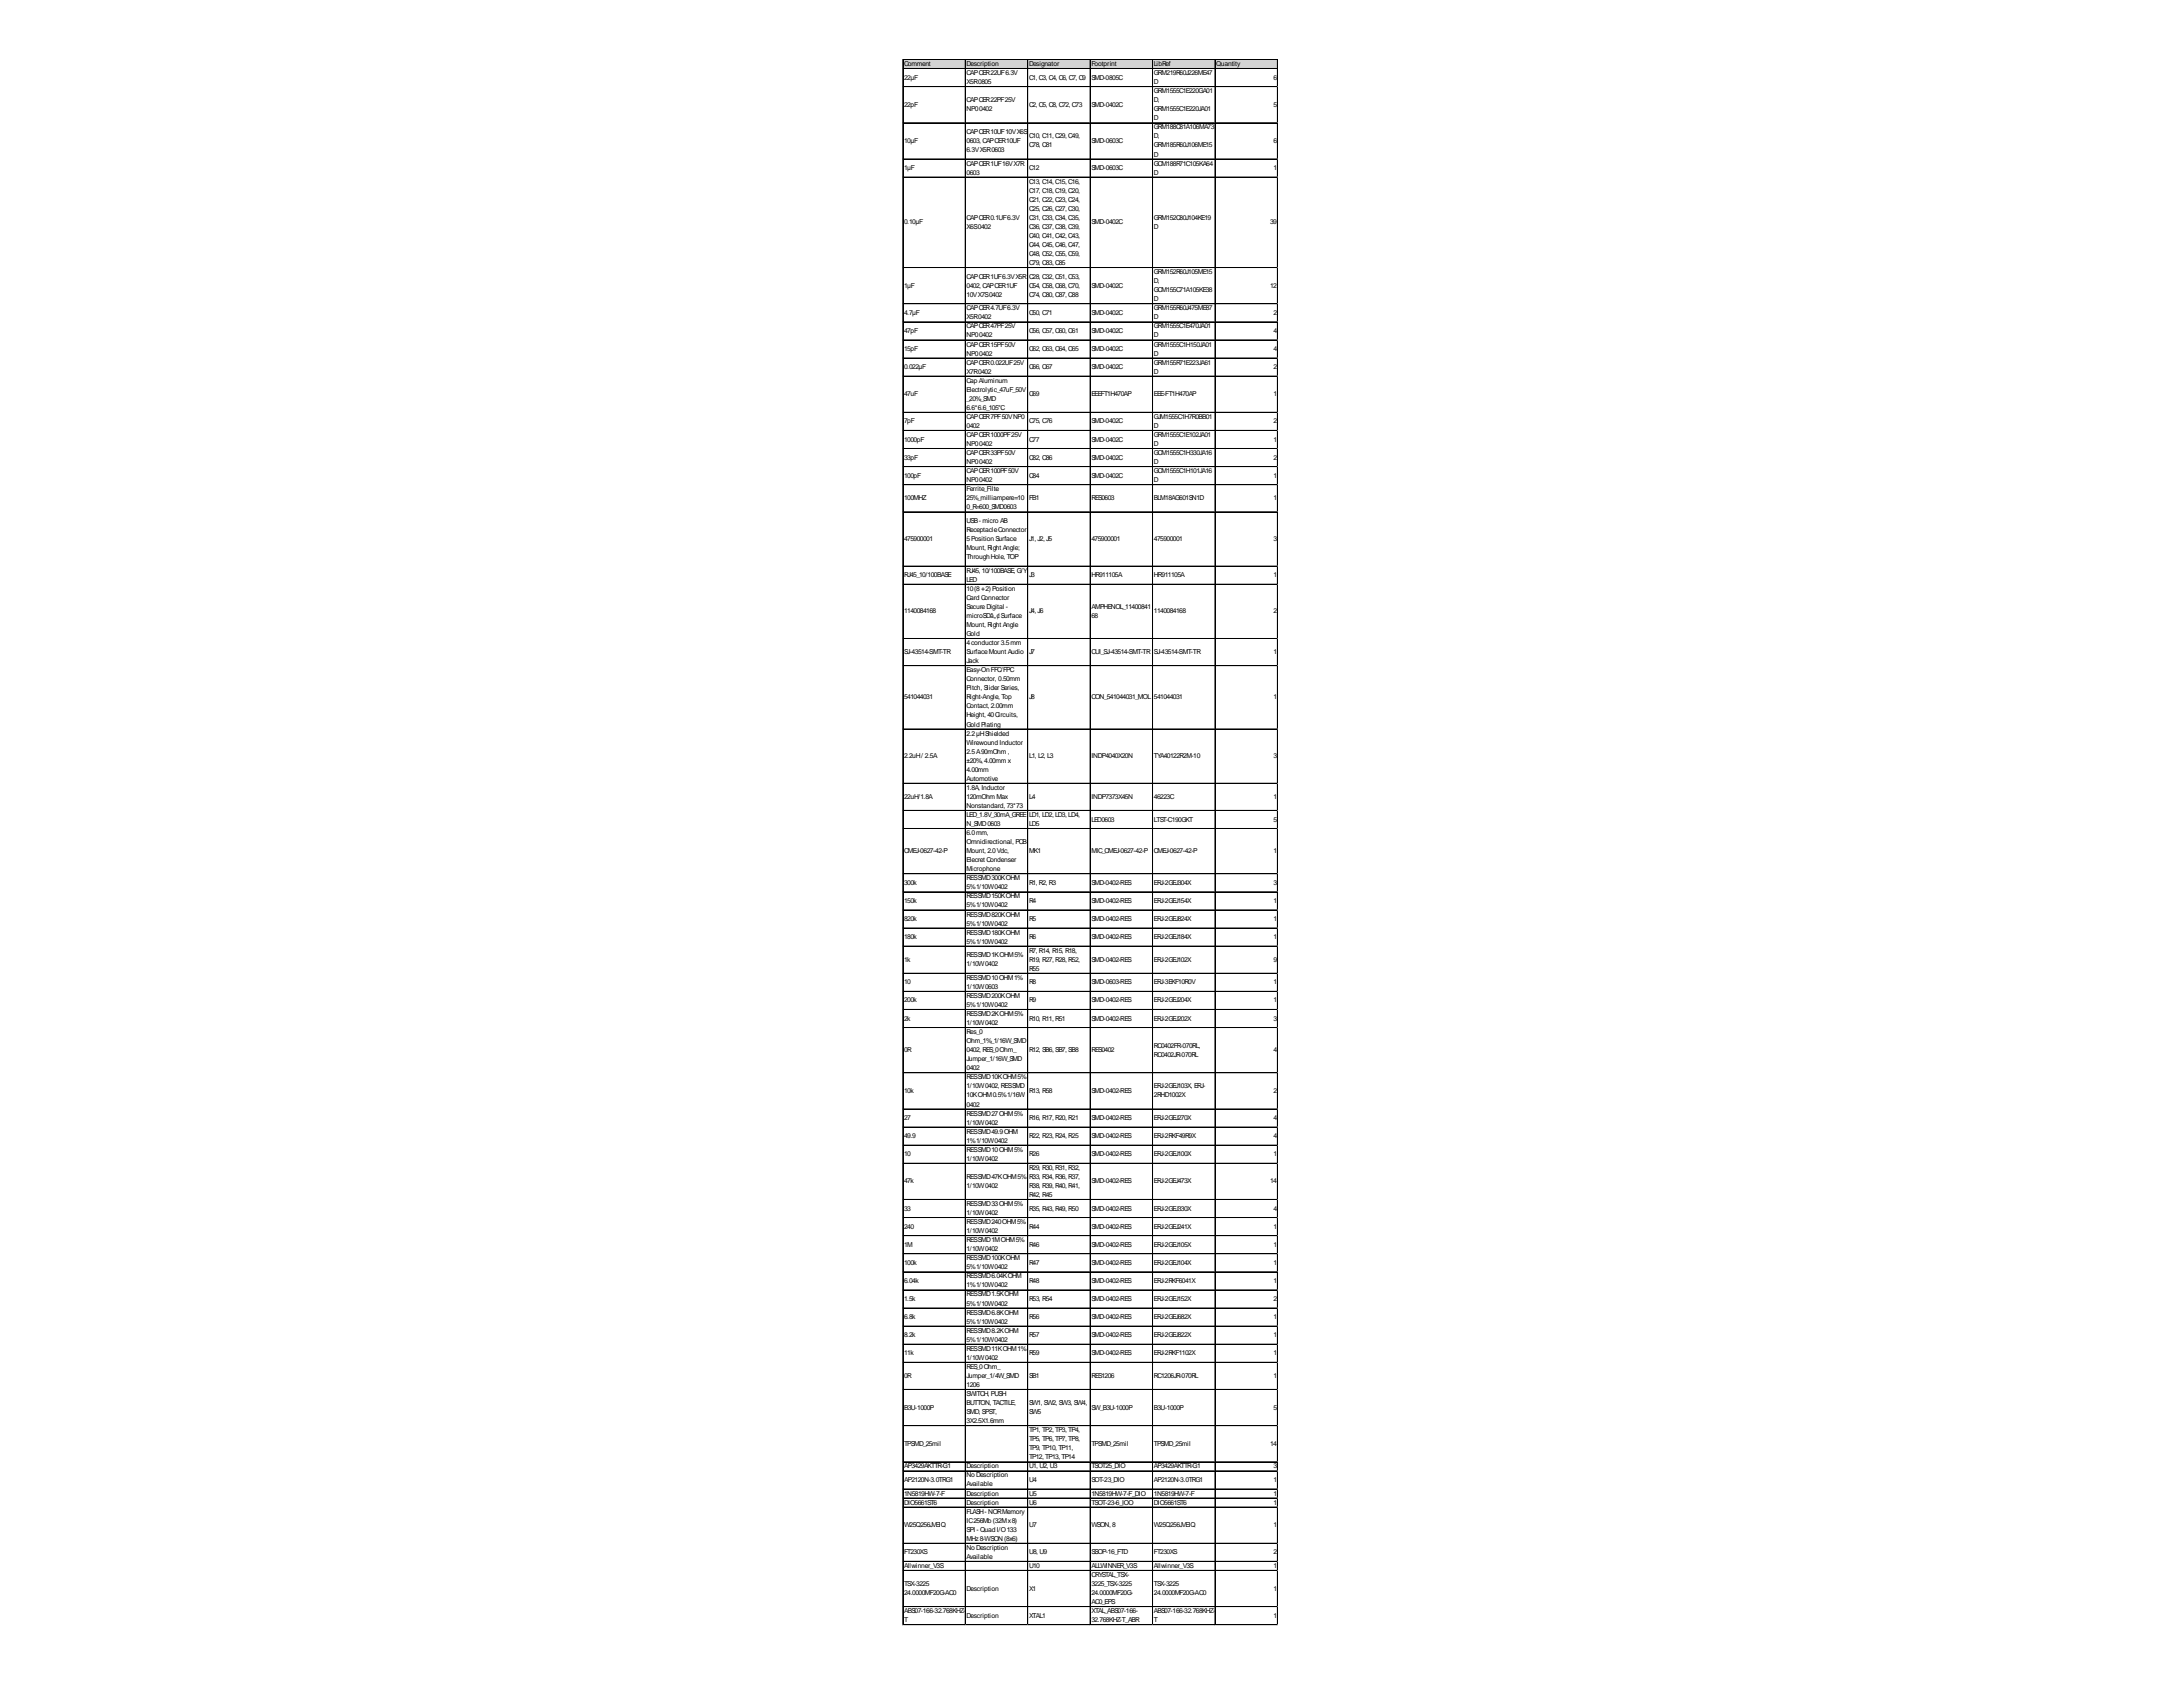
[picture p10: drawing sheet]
<svg xmlns="http://www.w3.org/2000/svg" width="279mm" height="216mm" viewBox="0 0 279 216" stroke-linecap="round" stroke-linejoin="round" font-family="sans-serif">
<defs><g id="words">
<g font-size=".9">
<text x="115.7" y="8.5">Comment</text>
<text x="115.7" y="10.2">22µF</text>
<text x="123.7" y="8.5">Description</text>
<text x="123.7" y="9.6">CAPCER22UF6.3V</text>
<text x="123.7" y="10.8">X5R0805</text>
<text x="131.7" y="8.5">Designator</text>
<text x="131.7" y="10.2">C1, C3, C4, C6, C7, C9</text>
<text x="139.7" y="8.5">Footprint</text>
<text x="139.7" y="10.2">SMD-0805C</text>
<text x="147.7" y="8.5">LibRef</text>
<text x="147.7" y="9.6">GRM219R60J226ME47</text>
<text x="147.7" y="10.8">D</text>
<text x="147.7" y="11.9">GRM1555C1E220GA01</text>
<text x="155.7" y="8.5">Quantity</text>
<text x="163" y="10.2">6</text>
<text x="115.7" y="13.7">22pF</text>
<text x="123.7" y="13.1">CAPCER22PF25V</text>
<text x="123.7" y="14.2">NP00402</text>
<text x="123.7" y="17.1">CAPCER10UF10VX6S</text>
<text x="131.7" y="13.7">C2, C5, C8, C72, C73</text>
<text x="131.7" y="17.7">C10, C11, C29, C49,</text>
<text x="139.7" y="13.7">SMD-0402C</text>
<text x="147.7" y="13.1">D,</text>
<text x="147.7" y="14.2">GRM1555C1E220JA01</text>
<text x="147.7" y="15.4">D</text>
<text x="147.7" y="16.6">GRM188C81A106MA73</text>
<text x="147.7" y="17.7">D,</text>
<text x="163" y="13.7">5</text>
<text x="115.7" y="18.3">10µF</text>
<text x="115.7" y="21.8">1µF</text>
<text x="123.7" y="18.3">0603, CAPCER10UF</text>
<text x="123.7" y="19.5">6.3VX5R0603</text>
<text x="123.7" y="21.2">CAPCER1UF16VX7R</text>
<text x="123.7" y="22.3">0603</text>
<text x="131.7" y="18.9">C78, C81</text>
<text x="131.7" y="21.8">C12</text>
<text x="131.7" y="23.5">C13, C14, C15, C16,</text>
<text x="139.7" y="18.3">SMD-0603C</text>
<text x="139.7" y="21.8">SMD-0603C</text>
<text x="147.7" y="18.9">GRM185R60J106ME15</text>
<text x="147.7" y="20">D</text>
<text x="147.7" y="21.2">GCM188R71C105KA64</text>
<text x="147.7" y="22.3">D</text>
<text x="163" y="18.3">6</text>
<text x="163" y="21.8">1</text>
<text x="115.7" y="28.7">0.10µF</text>
<text x="123.7" y="28.1">CAPCER0.1UF6.3V</text>
<text x="123.7" y="29.3">X6S0402</text>
<text x="131.7" y="24.7">C17, C18, C19, C20,</text>
<text x="131.7" y="25.8">C21, C22, C23, C24,</text>
<text x="131.7" y="27">C25, C26, C27, C30,</text>
<text x="131.7" y="28.1">C31, C33, C34, C35,</text>
<text x="131.7" y="29.3">C36, C37, C38, C39,</text>
<text x="139.7" y="28.7">SMD-0402C</text>
<text x="147.7" y="28.1">GRM152C80J104KE19</text>
<text x="147.7" y="29.3">D</text>
<text x="162.6" y="28.7">39</text>
<text x="123.7" y="35.7">CAPCER1UF6.3VX5R</text>
<text x="131.7" y="30.5">C40, C41, C42, C43,</text>
<text x="131.7" y="31.6">C44, C45, C46, C47,</text>
<text x="131.7" y="32.8">C48, C52, C55, C59,</text>
<text x="131.7" y="33.9">C79, C83, C85</text>
<text x="131.7" y="35.7">C28, C32, C51, C53,</text>
<text x="147.7" y="35.1">GRM152R60J105ME15</text>
<text x="115.7" y="36.8">1µF</text>
<text x="115.7" y="40.3">4.7µF</text>
<text x="123.7" y="36.8">0402, CAPCER1UF</text>
<text x="123.7" y="38">10VX7S0402</text>
<text x="123.7" y="39.7">CAPCER4.7UF6.3V</text>
<text x="123.7" y="40.9">X5R0402</text>
<text x="131.7" y="36.8">C54, C58, C68, C70,</text>
<text x="131.7" y="38">C74, C80, C87, C88</text>
<text x="131.7" y="40.3">C50, C71</text>
<text x="139.7" y="36.8">SMD-0402C</text>
<text x="139.7" y="40.3">SMD-0402C</text>
<text x="147.7" y="36.2">D,</text>
<text x="147.7" y="37.4">GCM155C71A105KE38</text>
<text x="147.7" y="38.6">D</text>
<text x="147.7" y="39.7">GRM155R60J475ME87</text>
<text x="147.7" y="40.9">D</text>
<text x="162.6" y="36.8">12</text>
<text x="163" y="40.3">2</text>
<text x="115.7" y="42.6">47pF</text>
<text x="115.7" y="44.9">15pF</text>
<text x="115.7" y="47.2">0.022µF</text>
<text x="123.7" y="42">CAPCER47PF25V</text>
<text x="123.7" y="43.2">NP00402</text>
<text x="123.7" y="44.3">CAPCER15PF50V</text>
<text x="123.7" y="45.5">NP00402</text>
<text x="123.7" y="46.7">CAPCER0.022UF25V</text>
<text x="123.7" y="47.8">X7R0402</text>
<text x="131.7" y="42.6">C56, C57, C60, C61</text>
<text x="131.7" y="44.9">C62, C63, C64, C65</text>
<text x="131.7" y="47.2">C66, C67</text>
<text x="139.7" y="42.6">SMD-0402C</text>
<text x="139.7" y="44.9">SMD-0402C</text>
<text x="139.7" y="47.2">SMD-0402C</text>
<text x="147.7" y="42">GRM1555C1E470JA01</text>
<text x="147.7" y="43.2">D</text>
<text x="147.7" y="44.3">GRM1555C1H150JA01</text>
<text x="147.7" y="45.5">D</text>
<text x="147.7" y="46.7">GRM155R71E223JA61</text>
<text x="147.7" y="47.8">D</text>
<text x="163" y="42.6">4</text>
<text x="163" y="44.9">4</text>
<text x="163" y="47.2">2</text>
<text x="115.7" y="50.7">47uF</text>
<text x="123.7" y="49">Cap Aluminum</text>
<text x="123.7" y="50.1">Electrolytic_47uF_50V</text>
<text x="123.7" y="51.3">_20%_SMD</text>
<text x="123.7" y="52.5">6.6*6.6_105°C</text>
<text x="123.7" y="53.6">CAPCER7PF50VNP0</text>
<text x="131.7" y="50.7">C69</text>
<text x="139.7" y="50.7">EEEFT1H470AP</text>
<text x="147.7" y="50.7">EEE-FT1H470AP</text>
<text x="147.7" y="53.6">GJM1555C1H7R0BB01</text>
<text x="163" y="50.7">1</text>
<text x="115.7" y="54.2">7pF</text>
<text x="115.7" y="56.5">1000pF</text>
<text x="115.7" y="58.8">33pF</text>
<text x="123.7" y="54.8">0402</text>
<text x="123.7" y="55.9">CAPCER1000PF25V</text>
<text x="123.7" y="57.1">NP00402</text>
<text x="123.7" y="58.2">CAPCER33PF50V</text>
<text x="123.7" y="59.4">NP00402</text>
<text x="131.7" y="54.2">C75, C76</text>
<text x="131.7" y="56.5">C77</text>
<text x="131.7" y="58.8">C82, C86</text>
<text x="139.7" y="54.2">SMD-0402C</text>
<text x="139.7" y="56.5">SMD-0402C</text>
<text x="139.7" y="58.8">SMD-0402C</text>
<text x="147.7" y="54.8">D</text>
<text x="147.7" y="55.9">GRM1555C1E102JA01</text>
<text x="147.7" y="57.1">D</text>
<text x="147.7" y="58.2">GCM1555C1H330JA16</text>
<text x="147.7" y="59.4">D</text>
<text x="163" y="54.2">2</text>
<text x="163" y="56.5">1</text>
<text x="163" y="58.8">2</text>
<text x="115.7" y="61.1">100pF</text>
<text x="115.7" y="64">100MHZ</text>
<text x="123.7" y="60.6">CAPCER100PF50V</text>
<text x="123.7" y="61.7">NP00402</text>
<text x="123.7" y="62.9">Ferrite_Filte</text>
<text x="123.7" y="64">25%_milliampere=10</text>
<text x="123.7" y="65.2">0_R=600_SMD0603</text>
<text x="131.7" y="61.1">C84</text>
<text x="131.7" y="64">FB1</text>
<text x="139.7" y="61.1">SMD-0402C</text>
<text x="139.7" y="64">RES0603</text>
<text x="147.7" y="60.6">GCM1555C1H101JA16</text>
<text x="147.7" y="61.7">D</text>
<text x="147.7" y="64">BLM18AG601SN1D</text>
<text x="163" y="61.1">1</text>
<text x="163" y="64">1</text>
<text x="115.7" y="69.2">475900001</text>
<text x="123.7" y="66.9">USB- micro AB</text>
<text x="123.7" y="68.1">ReceptacleConnector</text>
<text x="123.7" y="69.2">5Position Surface</text>
<text x="123.7" y="70.4">Mount, Right Angle;</text>
<text x="123.7" y="71.6">Through Hole, TOP</text>
<text x="131.7" y="69.2">J1, J2, J5</text>
<text x="139.7" y="69.2">475900001</text>
<text x="147.7" y="69.2">475900001</text>
<text x="163" y="69.2">3</text>
<text x="115.7" y="73.9">RJ45_10/100BASE</text>
<text x="123.7" y="73.3">RJ45, 10/100BASE, G/Y</text>
<text x="123.7" y="74.5">LED</text>
<text x="123.7" y="75.6">10(8+2) Position</text>
<text x="123.7" y="76.8">Card Connector</text>
<text x="123.7" y="77.9">SecureDigital -</text>
<text x="131.7" y="73.9">J3</text>
<text x="139.7" y="73.9">HR911105A</text>
<text x="139.7" y="77.9">AMPHENOL_11400841</text>
<text x="147.7" y="73.9">HR911105A</text>
<text x="163" y="73.9">1</text>
<text x="115.7" y="78.5">1140084168</text>
<text x="115.7" y="83.7">SJ-43514-SMT-TR</text>
<text x="123.7" y="79.1">microSDâ„¢Surface</text>
<text x="123.7" y="80.2">Mount, Right Angle</text>
<text x="123.7" y="81.4">Gold</text>
<text x="123.7" y="82.6">4conductor 3.5mm</text>
<text x="123.7" y="83.7">SurfaceMount Audio</text>
<text x="131.7" y="78.5">J4, J6</text>
<text x="131.7" y="83.7">J7</text>
<text x="139.7" y="79.1">68</text>
<text x="139.7" y="83.7">CUI_SJ-43514-SMT-TR</text>
<text x="147.7" y="78.5">1140084168</text>
<text x="147.7" y="83.7">SJ-43514-SMT-TR</text>
<text x="163" y="78.5">2</text>
<text x="163" y="83.7">1</text>
<text x="115.7" y="89.5">541044031</text>
<text x="123.7" y="84.9">Jack</text>
<text x="123.7" y="86">Easy-On FFC/FPC</text>
<text x="123.7" y="87.2">Connector, 0.50mm</text>
<text x="123.7" y="88.3">Pitch, Slider Series,</text>
<text x="123.7" y="89.5">Right-Angle, Top</text>
<text x="131.7" y="89.5">J8</text>
<text x="139.7" y="89.5">CON_541044031_MOL</text>
<text x="147.7" y="89.5">541044031</text>
<text x="163" y="89.5">1</text>
<text x="123.7" y="90.7">Contact, 2.00mm</text>
<text x="123.7" y="91.8">Height, 40Circuits,</text>
<text x="123.7" y="93">Gold Plating</text>
<text x="123.7" y="94.1">2.2µHShielded</text>
<text x="123.7" y="95.3">Wirewound Inductor</text>
<text x="115.7" y="97">2.2uH/ 2.5A</text>
<text x="123.7" y="96.5">2.5A90mOhm,</text>
<text x="123.7" y="97.6">±20%, 4.00mmx</text>
<text x="123.7" y="98.8">4.00mm</text>
<text x="123.7" y="99.9">Automotive</text>
<text x="123.7" y="101.1">1.8A, Inductor</text>
<text x="131.7" y="97">L1, L2, L3</text>
<text x="139.7" y="97">INDP4040X20N</text>
<text x="147.7" y="97">TYA40122R2M-10</text>
<text x="163" y="97">3</text>
<text x="115.7" y="102.2">22uH/1.8A</text>
<text x="123.7" y="102.2">120mOhmMax</text>
<text x="123.7" y="103.4">Nonstandard, 73*73</text>
<text x="123.7" y="104.6">LED_1.8V_30mA_GREE</text>
<text x="123.7" y="105.7">N_SMD0603</text>
<text x="123.7" y="106.9">6.0mm,</text>
<text x="131.7" y="102.2">L4</text>
<text x="131.7" y="104.6">LD1, LD2, LD3, LD4,</text>
<text x="131.7" y="105.7">LD5</text>
<text x="139.7" y="102.2">INDP7373X45N</text>
<text x="139.7" y="105.1">LED0603</text>
<text x="147.7" y="102.2">46223C</text>
<text x="147.7" y="105.1">LTST-C190GKT</text>
<text x="163" y="102.2">1</text>
<text x="163" y="105.1">5</text>
<text x="115.7" y="109.2">CMEJ-0627-42-P</text>
<text x="115.7" y="113.2">300k</text>
<text x="123.7" y="108">Omnidirectional, PCB</text>
<text x="123.7" y="109.2">Mount, 2.0Vdc,</text>
<text x="123.7" y="110.3">Elecret Condenser</text>
<text x="123.7" y="111.5">Microphone</text>
<text x="123.7" y="112.7">RESSMD300KOHM</text>
<text x="123.7" y="113.8">5%1/10W0402</text>
<text x="131.7" y="109.2">MK1</text>
<text x="131.7" y="113.2">R1, R2, R3</text>
<text x="139.7" y="109.2">MIC_CMEJ-0627-42-P</text>
<text x="139.7" y="113.2">SMD-0402-RES</text>
<text x="147.7" y="109.2">CMEJ-0627-42-P</text>
<text x="147.7" y="113.2">ERJ-2GEJ304X</text>
<text x="163" y="109.2">1</text>
<text x="163" y="113.2">3</text>
<text x="115.7" y="115.6">150k</text>
<text x="115.7" y="117.9">820k</text>
<text x="123.7" y="115">RESSMD150KOHM</text>
<text x="123.7" y="116.1">5%1/10W0402</text>
<text x="123.7" y="117.3">RESSMD820KOHM</text>
<text x="123.7" y="118.5">5%1/10W0402</text>
<text x="123.7" y="119.6">RESSMD180KOHM</text>
<text x="131.7" y="115.6">R4</text>
<text x="131.7" y="117.9">R5</text>
<text x="139.7" y="115.6">SMD-0402-RES</text>
<text x="139.7" y="117.9">SMD-0402-RES</text>
<text x="147.7" y="115.6">ERJ-2GEJ154X</text>
<text x="147.7" y="117.9">ERJ-2GEJ824X</text>
<text x="163" y="115.6">1</text>
<text x="163" y="117.9">1</text>
<text x="115.7" y="120.2">180k</text>
<text x="115.7" y="123.1">1k</text>
<text x="115.7" y="126">10</text>
<text x="123.7" y="120.8">5%1/10W0402</text>
<text x="123.7" y="122.5">RESSMD1KOHM5%</text>
<text x="123.7" y="123.7">1/10W0402</text>
<text x="123.7" y="125.4">RESSMD10OHM1%</text>
<text x="131.7" y="120.2">R6</text>
<text x="131.7" y="121.9">R7, R14, R15, R18,</text>
<text x="131.7" y="123.1">R19, R27, R28, R52,</text>
<text x="131.7" y="124.2">R55</text>
<text x="131.7" y="126">R8</text>
<text x="139.7" y="120.2">SMD-0402-RES</text>
<text x="139.7" y="123.1">SMD-0402-RES</text>
<text x="139.7" y="126">SMD-0603-RES</text>
<text x="147.7" y="120.2">ERJ-2GEJ184X</text>
<text x="147.7" y="123.1">ERJ-2GEJ102X</text>
<text x="147.7" y="126">ERJ-3EKF10R0V</text>
<text x="163" y="120.2">1</text>
<text x="163" y="123.1">9</text>
<text x="163" y="126">1</text>
<text x="115.7" y="128.3">200k</text>
<text x="115.7" y="130.6">2k</text>
<text x="123.7" y="126.6">1/10W0603</text>
<text x="123.7" y="127.7">RESSMD200KOHM</text>
<text x="123.7" y="128.9">5%1/10W0402</text>
<text x="123.7" y="130">RESSMD2KOHM5%</text>
<text x="123.7" y="131.2">1/10W0402</text>
<text x="131.7" y="128.3">R9</text>
<text x="131.7" y="130.6">R10, R11, R51</text>
<text x="139.7" y="128.3">SMD-0402-RES</text>
<text x="139.7" y="130.6">SMD-0402-RES</text>
<text x="147.7" y="128.3">ERJ-2GEJ204X</text>
<text x="147.7" y="130.6">ERJ-2GEJ202X</text>
<text x="163" y="128.3">1</text>
<text x="163" y="130.6">3</text>
<text x="115.7" y="134.7">0R</text>
<text x="123.7" y="132.3">Res_0</text>
<text x="123.7" y="133.5">Ohm_1%_1/16W_SMD</text>
<text x="123.7" y="134.7">0402, RES_0Ohm_</text>
<text x="123.7" y="135.8">Jumper_1/16W_SMD</text>
<text x="123.7" y="137">0402</text>
<text x="131.7" y="134.7">R12, SB6, SB7, SB8</text>
<text x="139.7" y="134.7">RES0402</text>
<text x="147.7" y="134.1">RC0402FR-070RL,</text>
<text x="147.7" y="135.2">RC0402JR-070RL</text>
<text x="163" y="134.7">4</text>
<text x="115.7" y="139.9">10k</text>
<text x="115.7" y="143.3">27</text>
<text x="123.7" y="138.1">RESSMD10KOHM5%</text>
<text x="123.7" y="139.3">1/10W0402, RESSMD</text>
<text x="123.7" y="140.5">10KOHM0.5%1/16W</text>
<text x="123.7" y="141.6">0402</text>
<text x="123.7" y="142.8">RESSMD27OHM5%</text>
<text x="123.7" y="143.9">1/10W0402</text>
<text x="131.7" y="139.9">R13, R58</text>
<text x="131.7" y="143.3">R16, R17, R20, R21</text>
<text x="139.7" y="139.9">SMD-0402-RES</text>
<text x="139.7" y="143.3">SMD-0402-RES</text>
<text x="147.7" y="139.3">ERJ-2GEJ103X, ERJ-</text>
<text x="147.7" y="140.5">2RHD1002X</text>
<text x="147.7" y="143.3">ERJ-2GEJ270X</text>
<text x="163" y="139.9">2</text>
<text x="163" y="143.3">4</text>
<text x="115.7" y="145.7">49.9</text>
<text x="115.7" y="148">10</text>
<text x="123.7" y="145.1">RESSMD49.9OHM</text>
<text x="123.7" y="146.2">1%1/10W0402</text>
<text x="123.7" y="147.4">RESSMD10OHM5%</text>
<text x="123.7" y="148.6">1/10W0402</text>
<text x="131.7" y="145.7">R22, R23, R24, R25</text>
<text x="131.7" y="148">R26</text>
<text x="131.7" y="149.7">R29, R30, R31, R32,</text>
<text x="139.7" y="145.7">SMD-0402-RES</text>
<text x="139.7" y="148">SMD-0402-RES</text>
<text x="147.7" y="145.7">ERJ-2RKF49R9X</text>
<text x="147.7" y="148">ERJ-2GEJ100X</text>
<text x="163" y="145.7">4</text>
<text x="163" y="148">1</text>
<text x="115.7" y="151.5">47k</text>
<text x="115.7" y="154.9">33</text>
<text x="123.7" y="150.9">RESSMD47KOHM5%</text>
<text x="123.7" y="152">1/10W0402</text>
<text x="123.7" y="154.3">RESSMD33OHM5%</text>
<text x="123.7" y="155.5">1/10W0402</text>
<text x="131.7" y="150.9">R33, R34, R36, R37,</text>
<text x="131.7" y="152">R38, R39, R40, R41,</text>
<text x="131.7" y="153.2">R42, R45</text>
<text x="131.7" y="154.9">R35, R43, R49, R50</text>
<text x="139.7" y="151.5">SMD-0402-RES</text>
<text x="139.7" y="154.9">SMD-0402-RES</text>
<text x="147.7" y="151.5">ERJ-2GEJ473X</text>
<text x="147.7" y="154.9">ERJ-2GEJ330X</text>
<text x="162.6" y="151.5">14</text>
<text x="163" y="154.9">4</text>
<text x="115.7" y="157.2">240</text>
<text x="115.7" y="159.6">1M</text>
<text x="115.7" y="161.9">100k</text>
<text x="123.7" y="156.7">RESSMD240OHM5%</text>
<text x="123.7" y="157.8">1/10W0402</text>
<text x="123.7" y="159">RESSMD1MOHM5%</text>
<text x="123.7" y="160.1">1/10W0402</text>
<text x="123.7" y="161.3">RESSMD100KOHM</text>
<text x="131.7" y="157.2">R44</text>
<text x="131.7" y="159.6">R46</text>
<text x="131.7" y="161.9">R47</text>
<text x="139.7" y="157.2">SMD-0402-RES</text>
<text x="139.7" y="159.6">SMD-0402-RES</text>
<text x="139.7" y="161.9">SMD-0402-RES</text>
<text x="147.7" y="157.2">ERJ-2GEJ241X</text>
<text x="147.7" y="159.6">ERJ-2GEJ105X</text>
<text x="147.7" y="161.9">ERJ-2GEJ104X</text>
<text x="163" y="157.2">1</text>
<text x="163" y="159.6">1</text>
<text x="163" y="161.9">1</text>
<text x="115.7" y="164.2">6.04k</text>
<text x="115.7" y="166.5">1.5k</text>
<text x="123.7" y="162.5">5%1/10W0402</text>
<text x="123.7" y="163.6">RESSMD6.04KOHM</text>
<text x="123.7" y="164.8">1%1/10W0402</text>
<text x="123.7" y="165.9">RESSMD1.5KOHM</text>
<text x="123.7" y="167.1">5%1/10W0402</text>
<text x="131.7" y="164.2">R48</text>
<text x="131.7" y="166.5">R53, R54</text>
<text x="139.7" y="164.2">SMD-0402-RES</text>
<text x="139.7" y="166.5">SMD-0402-RES</text>
<text x="147.7" y="164.2">ERJ-2RKF6041X</text>
<text x="147.7" y="166.5">ERJ-2GEJ152X</text>
<text x="163" y="164.2">1</text>
<text x="163" y="166.5">2</text>
<text x="115.7" y="168.8">6.8k</text>
<text x="115.7" y="171.1">8.2k</text>
<text x="115.7" y="173.5">11k</text>
<text x="123.7" y="168.2">RESSMD6.8KOHM</text>
<text x="123.7" y="169.4">5%1/10W0402</text>
<text x="123.7" y="170.6">RESSMD8.2KOHM</text>
<text x="123.7" y="171.7">5%1/10W0402</text>
<text x="123.7" y="172.9">RESSMD11KOHM1%</text>
<text x="131.7" y="168.8">R56</text>
<text x="131.7" y="171.1">R57</text>
<text x="131.7" y="173.5">R59</text>
<text x="139.7" y="168.8">SMD-0402-RES</text>
<text x="139.7" y="171.1">SMD-0402-RES</text>
<text x="139.7" y="173.5">SMD-0402-RES</text>
<text x="147.7" y="168.8">ERJ-2GEJ682X</text>
<text x="147.7" y="171.1">ERJ-2GEJ822X</text>
<text x="147.7" y="173.5">ERJ-2RKF1102X</text>
<text x="163" y="168.8">1</text>
<text x="163" y="171.1">1</text>
<text x="163" y="173.5">1</text>
<text x="115.7" y="176.3">0R</text>
<text x="123.7" y="174">1/10W0402</text>
<text x="123.7" y="175.2">RES_0Ohm_</text>
<text x="123.7" y="176.3">Jumper_1/4W_SMD</text>
<text x="123.7" y="177.5">1206</text>
<text x="123.7" y="178.7">SWITCH, PUSH</text>
<text x="123.7" y="179.8">BUTTON, TACTILE,</text>
<text x="131.7" y="176.3">SB1</text>
<text x="131.7" y="179.8">SW1, SW2, SW3, SW4,</text>
<text x="139.7" y="176.3">RES1206</text>
<text x="147.7" y="176.3">RC1206JR-070RL</text>
<text x="163" y="176.3">1</text>
<text x="115.7" y="180.4">B3U-1000P</text>
<text x="115.7" y="185">TPSMD_25mil</text>
<text x="123.7" y="181">SMD, SPST,</text>
<text x="123.7" y="182.1">3X2.5X1.6mm</text>
<text x="131.7" y="181">SW5</text>
<text x="131.7" y="183.3">TP1, TP2, TP3, TP4,</text>
<text x="131.7" y="184.5">TP5, TP6, TP7, TP8,</text>
<text x="131.7" y="185.6">TP9, TP10, TP11,</text>
<text x="139.7" y="180.4">SW_B3U-1000P</text>
<text x="139.7" y="185">TPSMD_25mil</text>
<text x="147.7" y="180.4">B3U-1000P</text>
<text x="147.7" y="185">TPSMD_25mil</text>
<text x="162.6" y="185">14</text>
<text x="163" y="180.4">5</text>
<text x="115.7" y="187.9">AP3429AKTTR-G1</text>
<text x="115.7" y="189.7">AP2120N-3.0TRG1</text>
<text x="115.7" y="191.4">1N5819HW-7-F</text>
<text x="123.7" y="187.9">Description</text>
<text x="123.7" y="189.1">No Description</text>
<text x="123.7" y="190.2">Available</text>
<text x="123.7" y="191.4">Description</text>
<text x="131.7" y="186.8">TP12, TP13, TP14</text>
<text x="131.7" y="187.9">U1, U2, U3</text>
<text x="131.7" y="189.7">U4</text>
<text x="131.7" y="191.4">U5</text>
<text x="139.7" y="187.9">TSOT25_DIO</text>
<text x="139.7" y="189.7">SOT-23_DIO</text>
<text x="139.7" y="191.4">1N5819HW-7-F_DIO</text>
<text x="147.7" y="187.9">AP3429AKTTR-G1</text>
<text x="147.7" y="189.7">AP2120N-3.0TRG1</text>
<text x="147.7" y="191.4">1N5819HW-7-F</text>
<text x="163" y="187.9">3</text>
<text x="163" y="189.7">1</text>
<text x="163" y="191.4">1</text>
<text x="115.7" y="192.6">DIO5661ST6</text>
<text x="115.7" y="195.5">W25Q256JVEIQ</text>
<text x="123.7" y="192.6">Description</text>
<text x="123.7" y="193.7">FLASH- NORMemory</text>
<text x="123.7" y="194.9">IC256Mb (32Mx8)</text>
<text x="123.7" y="196">SPI - Quad I/O133</text>
<text x="123.7" y="197.2">MHz8-WSON(8x6)</text>
<text x="131.7" y="192.6">U6</text>
<text x="131.7" y="195.5">U7</text>
<text x="139.7" y="192.6">TSOT-23-6_IOO</text>
<text x="139.7" y="195.5">WSON, 8</text>
<text x="147.7" y="192.6">DIO5661ST6</text>
<text x="147.7" y="195.5">W25Q256JVEIQ</text>
<text x="163" y="192.6">1</text>
<text x="163" y="195.5">1</text>
<text x="115.7" y="198.9">FT230XS</text>
<text x="115.7" y="200.7">Allwinner_V3S</text>
<text x="115.7" y="203">TSX-3225</text>
<text x="123.7" y="198.3">No Description</text>
<text x="123.7" y="199.5">Available</text>
<text x="123.7" y="203.6">Description</text>
<text x="131.7" y="198.9">U8, U9</text>
<text x="131.7" y="200.7">U10</text>
<text x="131.7" y="203.6">X1</text>
<text x="139.7" y="198.9">SSOP-16_FTD</text>
<text x="139.7" y="200.7">ALLWINNER_V3S</text>
<text x="139.7" y="201.8">CRYSTAL_TSX-</text>
<text x="139.7" y="203">3225_TSX-3225</text>
<text x="147.7" y="198.9">FT230XS</text>
<text x="147.7" y="200.7">Allwinner_V3S</text>
<text x="147.7" y="203">TSX-3225</text>
<text x="163" y="198.9">2</text>
<text x="163" y="200.7">1</text>
<text x="163" y="203.6">1</text>
<text x="115.7" y="204.1">24.0000MF20G-AC0</text>
<text x="115.7" y="206.5">ABS07-166-32.768KHZ-</text>
<text x="115.7" y="207.6">T</text>
<text x="123.7" y="207">Description</text>
<text x="131.7" y="207">XTAL1</text>
<text x="139.7" y="204.1">24.0000MF20G-</text>
<text x="139.7" y="205.3">AC0_EPS</text>
<text x="139.7" y="206.5">XTAL_ABS07-166-</text>
<text x="139.7" y="207.6">32.768KHZ-T_ABR</text>
<text x="147.7" y="204.1">24.0000MF20G-AC0</text>
<text x="147.7" y="206.5">ABS07-166-32.768KHZ-</text>
<text x="147.7" y="207.6">T</text>
<text x="163" y="207">1</text>
</g>
</g></defs>
<path d="M115.6 7.6h48v1.2h-48z" fill="#d3d3d3"/>
<g fill="none" stroke="#000" stroke-width=".13">
<path d="M115.5 7.6v200.4M115.6 7.6v200.4M115.6 7.6h48M115.6 8.8h48M115.6 11.1h48M115.6 15.7h48M123.5 7.7v200.3M123.6 7.7v200.3M131.5 7.7v200.3M131.6 7.7v200.3M139.5 7.7v200.3M147.5 7.7v200.3"/>
<path d="M155.5 7.7v200.3M163.5 7.7v200.3M115.6 20.3h48M115.6 20.4h48M115.6 22.7h48M115.6 34.2h48M115.6 34.3h48M115.6 38.9h48M115.6 41.2h48M115.6 43.5h48M115.6 45.8h48M115.6 48.1h48"/>
<path d="M115.6 48.2h48M115.6 52.8h48M115.6 55.1h48M115.6 57.4h48M115.6 59.7h48M115.6 62h48M115.6 65.5h48M115.6 72.4h48M115.6 72.5h48M115.6 74.8h48M115.6 81.7h48M115.6 85.2h48"/>
<path d="M115.6 93.3h48M115.6 100.2h48M115.6 100.3h48M115.6 103.7h48M115.6 106h48M115.6 106.1h48M115.6 111.8h48M115.6 114.1h48M115.6 114.2h48M115.6 116.4h48M115.6 116.5h48M115.6 118.8h48"/>
<path d="M115.6 121.1h48M115.6 124.6h48M115.6 126.9h48M115.6 129.2h48M115.6 131.5h48M115.6 137.3h48M115.6 141.9h48M115.6 142h48M115.6 144.2h48M115.6 144.3h48M115.6 146.6h48M115.6 148.9h48"/>
<path d="M115.6 153.5h48M115.6 155.8h48M115.6 158.1h48M115.6 158.2h48M115.6 160.4h48M115.6 160.5h48M115.6 162.8h48M115.6 165.1h48M115.6 167.4h48M115.6 169.7h48M115.6 172h48M115.6 172.1h48"/>
<path d="M115.6 174.3h48M115.6 174.4h48M115.6 177.8h48M115.6 182.4h48M115.6 182.5h48M115.6 187.1h48M115.6 188.2h48M115.6 188.3h48M115.6 190.6h48M115.6 191.7h48M115.6 192.9h48M115.6 197.5h48"/>
<path d="M115.6 199.8h48M115.6 201h48M115.6 205.6h48M115.6 207.9h48M115.6 208h48"/>
</g>
<path d="M115.5 208h.1" fill="none" stroke="#e0e0e0" stroke-width=".13"/>
<path d="M115.5 208h.1z" fill="#e0e0e0"/>
<path d="M123.5 208h.1" fill="none" stroke="#e0e0e0" stroke-width=".13"/>
<path d="M123.5 208h.1z" fill="#e0e0e0"/>
<path d="M131.5 208h.1" fill="none" stroke="#e0e0e0" stroke-width=".13"/>
<path d="M131.5 208h.1z" fill="#e0e0e0"/>
<path d="M139.5 208h.1" fill="none" stroke="#e0e0e0" stroke-width=".13"/>
<path d="M139.5 208h.1z" fill="#e0e0e0"/>
<path d="M147.5 208h.1" fill="none" stroke="#e0e0e0" stroke-width=".13"/>
<path d="M147.5 208h.1z" fill="#e0e0e0"/>
<path d="M155.5 208h.1" fill="none" stroke="#e0e0e0" stroke-width=".13"/>
<path d="M155.5 208h.1z" fill="#e0e0e0"/>
<path d="M163.5 208h.1" fill="none" stroke="#e0e0e0" stroke-width=".13"/>
<path d="M163.5 208h.1z" fill="#e0e0e0"/>
<path d="M163.6 11.1h.1" fill="none" stroke="#e0e0e0" stroke-width=".13"/>
<path d="M163.6 15.7h.1" fill="none" stroke="#e0e0e0" stroke-width=".13"/>
<path d="M163.6 15.7v.1z" fill="#e0e0e0"/>
<path d="M163.6 20.3h.1" fill="none" stroke="#e0e0e0" stroke-width=".13"/>
<path d="M163.6 20.3v.1z" fill="#e0e0e0"/>
<path d="M163.6 22.7h.1" fill="none" stroke="#e0e0e0" stroke-width=".13"/>
<path d="M163.6 34.2h.1" fill="none" stroke="#e0e0e0" stroke-width=".13"/>
<path d="M163.6 34.2v.1z" fill="#e0e0e0"/>
<path d="M163.6 38.9h.1" fill="none" stroke="#e0e0e0" stroke-width=".13"/>
<path d="M163.6 41.2h.1" fill="none" stroke="#e0e0e0" stroke-width=".13"/>
<path d="M163.6 43.5h.1" fill="none" stroke="#e0e0e0" stroke-width=".13"/>
<path d="M163.6 43.5v.1z" fill="#e0e0e0"/>
<path d="M163.6 45.8h.1" fill="none" stroke="#e0e0e0" stroke-width=".13"/>
<path d="M163.6 45.8v.1z" fill="#e0e0e0"/>
<path d="M163.6 48.1h.1" fill="none" stroke="#e0e0e0" stroke-width=".13"/>
<path d="M163.6 48.1v.1z" fill="#e0e0e0"/>
<path d="M163.6 52.8h.1" fill="none" stroke="#e0e0e0" stroke-width=".13"/>
<path d="M163.6 55.1h.1" fill="none" stroke="#e0e0e0" stroke-width=".13"/>
<path d="M163.6 57.4h.1" fill="none" stroke="#e0e0e0" stroke-width=".13"/>
<path d="M163.6 57.4v.1z" fill="#e0e0e0"/>
<path d="M163.6 59.7h.1" fill="none" stroke="#e0e0e0" stroke-width=".13"/>
<path d="M163.6 59.7v.1z" fill="#e0e0e0"/>
<path d="M163.6 62h.1" fill="none" stroke="#e0e0e0" stroke-width=".13"/>
<path d="M163.6 62v.1z" fill="#e0e0e0"/>
<path d="M163.6 65.5h.1" fill="none" stroke="#e0e0e0" stroke-width=".13"/>
<path d="M163.6 65.5v.1z" fill="#e0e0e0"/>
<path d="M163.6 72.4h.1" fill="none" stroke="#e0e0e0" stroke-width=".13"/>
<path d="M163.6 72.4v.1z" fill="#e0e0e0"/>
<path d="M163.6 74.8h.1" fill="none" stroke="#e0e0e0" stroke-width=".13"/>
<path d="M163.6 81.7h.1" fill="none" stroke="#e0e0e0" stroke-width=".13"/>
<path d="M163.6 81.7v.1z" fill="#e0e0e0"/>
<path d="M163.6 85.2h.1" fill="none" stroke="#e0e0e0" stroke-width=".13"/>
<path d="M163.6 93.3h.1" fill="none" stroke="#e0e0e0" stroke-width=".13"/>
<path d="M163.6 100.2h.1" fill="none" stroke="#e0e0e0" stroke-width=".13"/>
<path d="M163.6 100.2v.1z" fill="#e0e0e0"/>
<path d="M163.6 103.7h.1" fill="none" stroke="#e0e0e0" stroke-width=".13"/>
<path d="M163.6 103.7v.1z" fill="#e0e0e0"/>
<path d="M163.6 106h.1" fill="none" stroke="#e0e0e0" stroke-width=".13"/>
<path d="M163.6 106v.1z" fill="#e0e0e0"/>
<path d="M163.6 111.8h.1" fill="none" stroke="#e0e0e0" stroke-width=".13"/>
<path d="M163.6 111.8v.1z" fill="#e0e0e0"/>
<path d="M163.6 114.1h.1" fill="none" stroke="#e0e0e0" stroke-width=".13"/>
<path d="M163.6 114.1v.1z" fill="#e0e0e0"/>
<path d="M163.6 116.4h.1" fill="none" stroke="#e0e0e0" stroke-width=".13"/>
<path d="M163.6 116.4v.1z" fill="#e0e0e0"/>
<path d="M163.6 118.8h.1" fill="none" stroke="#e0e0e0" stroke-width=".13"/>
<path d="M163.6 121.1h.1" fill="none" stroke="#e0e0e0" stroke-width=".13"/>
<path d="M163.6 124.6h.1" fill="none" stroke="#e0e0e0" stroke-width=".13"/>
<path d="M163.6 126.9h.1" fill="none" stroke="#e0e0e0" stroke-width=".13"/>
<path d="M163.6 129.2h.1" fill="none" stroke="#e0e0e0" stroke-width=".13"/>
<path d="M163.6 131.5h.1" fill="none" stroke="#e0e0e0" stroke-width=".13"/>
<path d="M163.6 131.5v.1z" fill="#e0e0e0"/>
<path d="M163.6 137.3h.1" fill="none" stroke="#e0e0e0" stroke-width=".13"/>
<path d="M163.6 141.9h.1" fill="none" stroke="#e0e0e0" stroke-width=".13"/>
<path d="M163.6 141.9v.1z" fill="#e0e0e0"/>
<path d="M163.6 144.2h.1" fill="none" stroke="#e0e0e0" stroke-width=".13"/>
<path d="M163.6 144.2v.1z" fill="#e0e0e0"/>
<path d="M163.6 146.6h.1" fill="none" stroke="#e0e0e0" stroke-width=".13"/>
<path d="M163.6 148.9h.1" fill="none" stroke="#e0e0e0" stroke-width=".13"/>
<path d="M163.6 153.5h.1" fill="none" stroke="#e0e0e0" stroke-width=".13"/>
<path d="M163.6 153.5v.1z" fill="#e0e0e0"/>
<path d="M163.6 155.8h.1" fill="none" stroke="#e0e0e0" stroke-width=".13"/>
<path d="M163.6 155.8v.1z" fill="#e0e0e0"/>
<path d="M163.6 158.1h.1" fill="none" stroke="#e0e0e0" stroke-width=".13"/>
<path d="M163.6 158.1v.1z" fill="#e0e0e0"/>
<path d="M163.6 160.4h.1" fill="none" stroke="#e0e0e0" stroke-width=".13"/>
<path d="M163.6 160.4v.1z" fill="#e0e0e0"/>
<path d="M163.6 162.8h.1" fill="none" stroke="#e0e0e0" stroke-width=".13"/>
<path d="M163.6 165.1h.1" fill="none" stroke="#e0e0e0" stroke-width=".13"/>
<path d="M163.6 167.4h.1" fill="none" stroke="#e0e0e0" stroke-width=".13"/>
<path d="M163.6 167.4v.1z" fill="#e0e0e0"/>
<path d="M163.6 169.7h.1" fill="none" stroke="#e0e0e0" stroke-width=".13"/>
<path d="M163.6 169.7v.1z" fill="#e0e0e0"/>
<path d="M163.6 172h.1" fill="none" stroke="#e0e0e0" stroke-width=".13"/>
<path d="M163.6 172v.1z" fill="#e0e0e0"/>
<path d="M163.6 174.3h.1" fill="none" stroke="#e0e0e0" stroke-width=".13"/>
<path d="M163.6 174.3v.1z" fill="#e0e0e0"/>
<path d="M163.6 177.8h.1" fill="none" stroke="#e0e0e0" stroke-width=".13"/>
<path d="M163.6 177.8v.1z" fill="#e0e0e0"/>
<path d="M163.6 182.4h.1" fill="none" stroke="#e0e0e0" stroke-width=".13"/>
<path d="M163.6 182.4v.1z" fill="#e0e0e0"/>
<path d="M163.6 187.1h.1" fill="none" stroke="#e0e0e0" stroke-width=".13"/>
<path d="M163.6 188.2h.1" fill="none" stroke="#e0e0e0" stroke-width=".13"/>
<path d="M163.6 188.2v.1z" fill="#e0e0e0"/>
<path d="M163.6 190.6h.1" fill="none" stroke="#e0e0e0" stroke-width=".13"/>
<path d="M163.6 191.7h.1" fill="none" stroke="#e0e0e0" stroke-width=".13"/>
<path d="M163.6 191.7v.1z" fill="#e0e0e0"/>
<path d="M163.6 192.9h.1" fill="none" stroke="#e0e0e0" stroke-width=".13"/>
<path d="M163.6 197.5h.1" fill="none" stroke="#e0e0e0" stroke-width=".13"/>
<path d="M163.6 197.5v.1z" fill="#e0e0e0"/>
<path d="M163.6 199.8h.1" fill="none" stroke="#e0e0e0" stroke-width=".13"/>
<path d="M163.6 199.8v.1z" fill="#e0e0e0"/>
<path d="M163.6 201h.1" fill="none" stroke="#e0e0e0" stroke-width=".13"/>
<path d="M163.6 205.6h.1" fill="none" stroke="#e0e0e0" stroke-width=".13"/>
<path d="M163.6 205.6v.1z" fill="#e0e0e0"/>
<path d="M163.6 207.9h.1" fill="none" stroke="#e0e0e0" stroke-width=".13"/>
<path d="M163.6 207.9v.1z" fill="#e0e0e0"/>
<use href="#words"/>
</svg>
